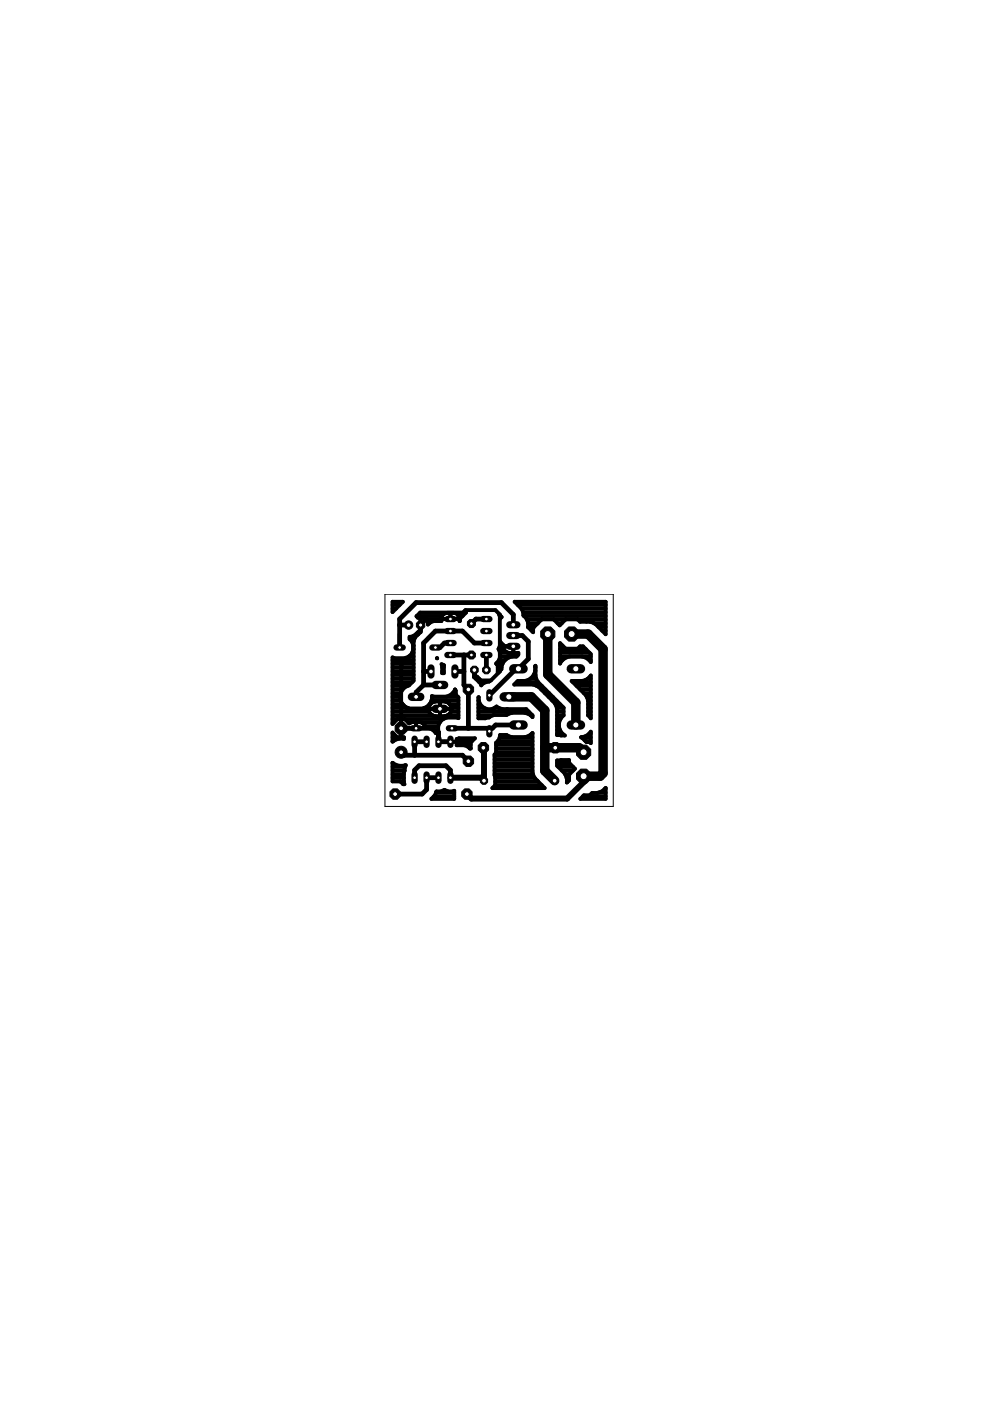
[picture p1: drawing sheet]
<svg xmlns="http://www.w3.org/2000/svg" width="210mm" height="297mm" viewBox="0 0 210 297" stroke-linecap="round" stroke-linejoin="round" font-family="sans-serif">
<g fill="none" stroke="#000" stroke-width="1">
<path d="M84.7 132.5h1.9M95.5 136.3h-1.3l-.9 1h-1M95.5 138.9h4.4M98.4 138.9v6.3l.9 1v8.2M103.1 138.9v3.1M103.1 136.3h-2.5l-2.6-2.5h-5.7l-2.5 2.5v8.9M103.1 131.3h-2.2l-1 .9M108.8 132.5v-2.2l-2.5-2.5h-18.1l-3.5 3.5v6M108.8 134.7h1.9l1.3 1.3v3.7l-2.1 2.1h-.5l-5.6 5.6M85 154.4h6.7l1.3 1.3v1.6h2.5M85 159.5l.7 .6h12.3l1.3 1.3M89.8 145.2l-1.6 1.6v.9"/>
<path d="M89.8 142.4h1.6M89.8 145.2h3.5M90.4 157.3h-2.5v2.8M96.5 142.4h1.9M103.8 154.4v.6M109.9 153.7h-4.8l-.7 .7h-8.6M87.9 164.9v-1.6l1-1h5.7l.9 1v1.6M93 164.9h-2.6v2.5l-.9 1h-5.7"/>
</g>
<g fill="none" stroke="#000" stroke-width=".83">
<path d="M83.2 127.6h2.2l-2.2 2.2zM83.2 140h4.5M83.2 129h.8M83.2 128.2h1.6M84.7 134.4v2.9M86.7 139.2h1M86.8 135.3h1.1M87.3 136.1h.4M87.4 138.4h.3M87.7 137.7l-.4 .9-.6 .6-.9 .4h-2.2l-.4-.2v14.1l1-1h1.6l.9 .9 .5-.3h1.8a1.3 1.3 0 0 1 1.2 1.2 2.51 2.51 0 0 1 2.3 1.1l.6-.1M87.7 136.8l-.4-.8-.5-.5v-.5l1.3-.4 .5-.5h.5l-1.1 1-.3 .8v8.4l-1 1a2.52 2.52 0 0 0-1.9 2.5 2.52 2.52 0 0 0 2 2.4h2.8a2.46 2.46 0 0 0 2-2.6l.3 .1h2.8l.9-.4 .7-.7 .2-.4M87.7 137.6h.1"/>
<path d="M87.7 136.8h.1M88.2 134.5h.4M88.2 127.8l-1.6 1.5M88.4 130.6h5.3M89.2 131v3M89.2 133.5l-1.6 1.6v3.5l-2.6 2.5v15.2M89.2 133.7h.1M89.2 132.9h.1M89.2 132.2h.1M89.2 131.4h.1M90.2 131.4h3.3M90.7 132.2h.3"/>
<path d="M92.6 139.6h.1M92.7 139.6h.1M95.5 129.9v1.4M95.5 130.6h.1M96.8 131.3l1.9-2h6.3l1 1v12.1l-1.9 1.9h-2.2l-1.3-1.3M97.3 130.6h.8M97.5 131.3h-7.1l-1.2 1.2M97.5 131.2l1.3-1.3h-9.7l-.8 .8 .3 .3h1.2l.9 .9v.5l.4-.4 .8-.3h1.7a1.33 1.33 0 0 1 1.1-1.8h1.6a1.33 1.33 0 0 1 1.1 1.8l.1-.3M97.5 131.4h.1M105.7 137.6h1.1M105.8 140h1.3M105.8 130.3l.6 .5-.4 .4z"/>
<path d="M106 130.6h.1M106 137h2.8M106 136.8h.7M106 139.2h3.5M106 138.4h1.7M106 136.1h.1M106.1 136.1l.6 .6a1.42 1.42 0 0 0 1.3 1.8l1.9-.1v.4l-.4 .4M106.1 136.1l-.1 .7-.3 .8a2.46 2.46 0 0 1-.5 3.2l.3 .3v1.6l.8-.8a2.59 2.59 0 0 1 2.3-2.7M107.4 137v.1M108.8 138.4h.1M108.8 137.6h.1M108.9 137.1l-.1 1.4"/>
<path d="M109.1 127.6h19.3v6.9l-2.1-2.1-.6-.4-.7-.2h-2l-.5-.5h-2.6l-1.2 1.3-1.3-1.3h-2.5l-1.9 1.8v.9l-1-1a2.35 2.35 0 0 0-1-2.5v-.6l-.4-.8zM109.8 128.2h18.6M110.6 129h17.8M110.9 129.8h17.5M111.1 130.6h17.3M111.7 131.4h3.1M112 132.9h1.2M112 132.2h2M112.7 133.7h.3M117.5 131.4h2.4M118.2 132.2h.9M118.7 139.2h6.6"/>
<path d="M118.7 140h.6M118.7 138.4h6.3M118.7 137.6h5.5M118.7 136.8h.5M120.8 139.2a2.59 2.59 0 0 0-2.1 1.5v-4.3l1.2 1.1h2.6l.5-.5h.6l1.7 1.7v1.7a2.6 2.6 0 0 0-1.9-1.2M122.5 131.4h5.9M124.9 140h.4M126 132.2h2.4M126.9 132.9h1.5M127.7 133.7h.7M83.2 156.3h2.4v.4a2.68 2.68 0 0 0-2.4 .5v-1.9l1 1M83.2 157.1h.2"/>
<path d="M83.2 155.6h.3M83.2 153.2h.3M83.2 152.4h10.8M83.2 151.7h8.5M83.2 150.9h7.8M83.2 150.1h3.3M83.2 149.3h2.2M83.2 148.5h1.8M83.2 147.8h1.6M83.2 147h1.7M83.2 146.2h2.1M83.2 145.4h3.2"/>
<path d="M83.2 144.6h4.2M83.2 143.9h4.5M83.2 143.1h4.5M83.2 142.3h4.5M83.2 141.5h4.5M83.2 140.7h4.5M85 149l1.3 1.3h9.4M85 155.6h.1M85 154.8h.1M85 154h.1M85 153.2h.1M85.1 154.4h2.2"/>
<path d="M86.6 153.2h.4M88.2 153.1v1.3M88.2 154h.1M88.2 153.2h.1M89.5 153.2h3.7M89.9 150.1h1M90.1 154h2.8M91 150.9a1.55 1.55 0 0 1 1.3-2.2h2a1.55 1.55 0 0 1 1.3 2.2M91 150.9l.6 .7 .7 .2h2.3l.6-.3 .4-.6M91.1 149.3h.1M91.5 148.5h5.7M91.6 147.8h5.5"/>
<path d="M91.8 154.8h1.1M93 155.3v2M93 157.3h.1M93 157.3h3.8M93 157.1h.1M93 156.3v.1M93 155.6h.1M93.1 155.3h.1M93.3 150.3h.1M93.3 148.7v3.1M93.3 151.7h.1M93.3 150.9h.1"/>
<path d="M93.3 150.1h.1M93.3 149.3v.1M93.6 140.8l.5 .2v1.7h-.4zM93.7 142.3h.4M93.7 141.5h.4M94.9 151.7h2.3M95.4 149.3h1.8M95.5 157.3h.1M95.6 150.9h1.6M95.7 150.1h1.5M95.9 147h.7M96.5 146.2l.1 .3v.8l.6 .6v4.4l-2.5-.2a2.26 2.26 0 0 0-1.6 3.2"/>
<path d="M96.5 146.2h.1M96.8 156.7l.5-.2h3.4l-.9 .9v1.3l-1.3-.7h-1.7zM96.8 157.9h3M96.8 157.1h3.3M100.5 143.5h.7l.9 .9h1.7a2.41 2.41 0 0 0-1.8 .9v-.2zM100.6 142v1.5M100.6 142v.1M100.6 143.1h.1M100.6 142.3h.1M100.8 143.9h.7M101.4 147.9l.1-.1a2.31 2.31 0 0 0 1.2 2.3 2.31 2.31 0 0 0 2.6-.3l1.3 .5h5l1.3 1.4v.3l-1-.7-.6-.2h-2.7l-1.2 .5h-2.7l-1 .5-.8 .2h-1.5zM101.4 151.7h3.1"/>
<path d="M101.4 150.9h10.7M101.4 150.1h1.3M101.4 149.3h.4M101.4 148.5h.1M101.6 144.6h1.4M102.5 158.5l.1 .2M104.8 150.1h1M105.2 158.7h7.7M105.2 159.5h7.7M105.2 157.9h7.7M105.2 140.7h1.3M105.5 157.1h7.4"/>
<path d="M105.5 142.3h.4M105.5 141.5h.8M105.9 156.3h7M108.6 156.3l-1.2-.5h-1.4l-.3 1.2-.5 .5v2.2l-.3 .3 .1 6.5M109.5 144.6h4.6M111.3 156.3l.6-.2 1-.7v8.4l.5 1.2 2.1 2.1h-11.1l.6-.6M112.5 143.9l-1.2 .5h-1.5l-.8 .7h4l.6 .2 .6 .4 3.4 3.3 .5 1.3v5.6h1.7a2.47 2.47 0 0 1-1.3-1.8M112.5 143.9a3.2 3.2 0 0 0 1-2.7v2.1l.2 .7 .3 .6 5.5 5.4v1.7M112.5 143.9h1.2M112.5 151.7h.4M112.7 155.6h.2M113.2 143.1h.3"/>
<path d="M113.5 142.3h.1M113.5 141.5h.1M113.8 145.4h1.1M114.8 146.2h.9M115.5 147h.9M116.3 147.8h.9M117.1 148.5h.9M117.8 149.3h1M118.1 150.1h1.4M118.1 155.6h1.2M118.1 154.8h.6M118.1 154h.4"/>
<path d="M118.1 153.2h.5M118.1 152.4h.8M118.1 151.7h1.4M118.1 150.9h1.4M119.5 151.7a2.58 2.58 0 0 0-1 2.4M121.5 144.6h3.8M122.2 145.4h3.1M123 146.2h2.3M123.4 156.3a2.6 2.6 0 0 0 1.9-1.2v2.5l-.3-.3h-.7l-1.1-1h2.1M123.8 147h1.5M124.1 157.1h1.2M124.4 147.8h.9"/>
<path d="M124.7 143.9l.6-.7v9.1l-.6-.6M124.7 143.9l-1.3 .5h-2.2l3 3 .3 .6 .2 .6v3.1M124.7 148.5h.6M124.7 151.7h.6M124.7 150.9h.6M124.7 150.1h.6M124.7 149.3h.6M124.7 143.9h.6M124.9 155.6h.4M83.2 164.9h2.4M83.2 164.1h2.4M83.2 163.4h2.6"/>
<path d="M83.2 162.6h2.7M83.2 161.8h.1M84.9 165.7l.6 .6h.2l-.1-2.5 .4-1.6a2.94 2.94 0 0 1-2.8-.5v4h2.4M92 168.8h4.3M92.5 168h3.8M92.5 167.8h.9l.8-.3 .9 .3h.9l.3-.1v1.7h-4.8l.7-.8zM92.5 167.8h.1M104.9 164.1h8.1M104.9 163.4h8M104.9 162.6h8M104.9 161.8h8M104.9 161h8"/>
<path d="M104.9 160.3h8M105 165.7h9.1M105 166.5h9.9M105 164.9h8.4M118.1 161.2l2.5-.1v.6l1.3 1.3-1.3 1.2v1.3l-.4 .4a2.47 2.47 0 0 0-.5-2l-1.6-1.6zM118.1 161.8h2.6M118.3 162.6h3.2M119.1 163.4h2.4M119.8 164.1h.9M120.1 164.9h.5M120.2 165.7h.2M123 169.4l.8-.8h1.2l.5-.5a2.88 2.88 0 0 0 2.9-1.1v2.4z"/>
<path d="M123.6 168.8h4.8M126.9 168h1.5M128.2 167.3h.2"/>
</g>
<path d="M116.1 134.4v8.6l6 5.9v4.8M121.2 134.4h3.5l3.2 3.2v26.3l-.7 .7h-3.5M107.9 147.7h4.7l2.9 2.9v12.8l2.1 2.1M115.5 158.5h7.3l.9 1" fill="none" stroke="#000" stroke-width="2"/>
<path d="M102.6 158.7v6.8l-.6-.6h-6.5M123.7 164.6v1.2l-3.5 3.5h-20.3l-.9-.9" fill="none" stroke="#000" stroke-width="1.3"/>
<circle cx="103.1" cy="142" r=".87" fill="#000" stroke="#000" stroke-width=".21"/>
<circle cx="103.1" cy="142" r=".51" fill="#fff" stroke="#000" stroke-width=".21"/>
<circle cx="100.6" cy="142" r=".87" fill="#000" stroke="#000" stroke-width=".21"/>
<circle cx="100.6" cy="142" r=".51" fill="#fff" stroke="#000" stroke-width=".21"/>
<circle cx="89.2" cy="132.5" r=".96" fill="#000" stroke="#000" stroke-width=".21"/>
<circle cx="89.2" cy="132.5" r=".44" fill="#fff" stroke="#000" stroke-width=".21"/>
<circle cx="86.6" cy="132.5" r=".89" fill="#000" stroke="#000" stroke-width=".21"/>
<circle cx="86.6" cy="132.5" r=".51" fill="#fff" stroke="#000" stroke-width=".21"/>
<path d="M103.8 154.4v1.3" fill="none" stroke="#000" stroke-width="1.3"/>
<circle cx="103.8" cy="155" r=".4" fill="#fff" stroke="#000" stroke-width=".21"/>
<path d="M103.8 146.8v1.3" fill="none" stroke="#000" stroke-width="1.3"/>
<circle cx="103.8" cy="147.4" r=".4" fill="#fff" stroke="#000" stroke-width=".21"/>
<path d="M96.5 141.6v1.5" fill="none" stroke="#000" stroke-width="1.5"/>
<circle cx="96.5" cy="142.4" r=".51" fill="#fff" stroke="#000" stroke-width=".21"/>
<path d="M91.4 141.6v1.5" fill="none" stroke="#000" stroke-width="1.5"/>
<circle cx="91.4" cy="142.4" r=".51" fill="#fff" stroke="#000" stroke-width=".21"/>
<path d="M94.8 131.3h1.4" fill="none" stroke="#000" stroke-width="1.3"/>
<circle cx="95.5" cy="131.3" r=".4" fill="#fff" stroke="#000" stroke-width=".21"/>
<path d="M94.8 133.8h1.4" fill="none" stroke="#000" stroke-width="1.3"/>
<circle cx="95.5" cy="133.8" r=".4" fill="#fff" stroke="#000" stroke-width=".21"/>
<path d="M102.5 133.8h1.3" fill="none" stroke="#000" stroke-width="1.3"/>
<circle cx="103.1" cy="133.8" r=".4" fill="#fff" stroke="#000" stroke-width=".21"/>
<path d="M102.5 131.3h1.3" fill="none" stroke="#000" stroke-width="1.3"/>
<circle cx="103.1" cy="131.3" r=".4" fill="#fff" stroke="#000" stroke-width=".21"/>
<path d="M94.8 136.3h1.4" fill="none" stroke="#000" stroke-width="1.3"/>
<circle cx="95.5" cy="136.3" r=".4" fill="#fff" stroke="#000" stroke-width=".21"/>
<path d="M94.8 138.9h1.4" fill="none" stroke="#000" stroke-width="1.3"/>
<circle cx="95.5" cy="138.9" r=".4" fill="#fff" stroke="#000" stroke-width=".21"/>
<path d="M102.5 136.3h1.3" fill="none" stroke="#000" stroke-width="1.3"/>
<circle cx="103.1" cy="136.3" r=".4" fill="#fff" stroke="#000" stroke-width=".21"/>
<path d="M102.5 138.9h1.3" fill="none" stroke="#000" stroke-width="1.3"/>
<circle cx="103.1" cy="138.9" r=".4" fill="#fff" stroke="#000" stroke-width=".21"/>
<path d="M84.1 137.3h1.3" fill="none" stroke="#000" stroke-width="1.3"/>
<circle cx="84.7" cy="137.3" r=".4" fill="#fff" stroke="#000" stroke-width=".21"/>
<path d="M91.7 137.3h1.3" fill="none" stroke="#000" stroke-width="1.3"/>
<circle cx="92.3" cy="137.3" r=".4" fill="#fff" stroke="#000" stroke-width=".21"/>
<path d="M106.9 147.7h2" fill="none" stroke="#000" stroke-width="2"/>
<circle cx="107.9" cy="147.7" r=".66" fill="#fff" stroke="#000" stroke-width=".21"/>
<path d="M108.9 153.7h2" fill="none" stroke="#000" stroke-width="2"/>
<circle cx="109.9" cy="153.7" r=".66" fill="#fff" stroke="#000" stroke-width=".21"/>
<path d="M108.9 141.8h2" fill="none" stroke="#000" stroke-width="2"/>
<circle cx="109.9" cy="141.8" r=".66" fill="#fff" stroke="#000" stroke-width=".21"/>
<path d="M121.1 141.8h2" fill="none" stroke="#000" stroke-width="2"/>
<circle cx="122.1" cy="141.8" r=".66" fill="#fff" stroke="#000" stroke-width=".21"/>
<path d="M121.1 153.7h2" fill="none" stroke="#000" stroke-width="2"/>
<circle cx="122.1" cy="153.7" r=".66" fill="#fff" stroke="#000" stroke-width=".21"/>
<circle cx="121.2" cy="134.4" r="1.62" fill="#000" stroke="#000" stroke-width=".21"/>
<circle cx="121.2" cy="134.4" r=".74" fill="#fff" stroke="#000" stroke-width=".21"/>
<circle cx="116.1" cy="134.4" r="1.62" fill="#000" stroke="#000" stroke-width=".21"/>
<circle cx="116.1" cy="134.4" r=".74" fill="#fff" stroke="#000" stroke-width=".21"/>
<circle cx="123.7" cy="159.5" r="1.62" fill="#000" stroke="#000" stroke-width=".21"/>
<circle cx="123.7" cy="159.5" r=".74" fill="#fff" stroke="#000" stroke-width=".21"/>
<circle cx="123.7" cy="164.6" r="1.62" fill="#000" stroke="#000" stroke-width=".21"/>
<circle cx="123.7" cy="164.6" r=".74" fill="#fff" stroke="#000" stroke-width=".21"/>
<path d="M92.4 150.3h1.8" fill="none" stroke="#000" stroke-width="1.8"/>
<circle cx="93.3" cy="150.3" r=".51" fill="#fff" stroke="#000" stroke-width=".21"/>
<path d="M92.4 145.2h1.8" fill="none" stroke="#000" stroke-width="1.8"/>
<circle cx="93.3" cy="145.2" r=".51" fill="#fff" stroke="#000" stroke-width=".21"/>
<path d="M87.3 147.7h1.8" fill="none" stroke="#000" stroke-width="1.8"/>
<circle cx="88.2" cy="147.7" r=".51" fill="#fff" stroke="#000" stroke-width=".21"/>
<path d="M95.5 164.2v1.3" fill="none" stroke="#000" stroke-width="1.3"/>
<circle cx="95.5" cy="164.9" r=".4" fill="#fff" stroke="#000" stroke-width=".21"/>
<path d="M95.5 156.6v1.3" fill="none" stroke="#000" stroke-width="1.3"/>
<circle cx="95.5" cy="157.3" r=".4" fill="#fff" stroke="#000" stroke-width=".21"/>
<path d="M87.9 156.6v1.3" fill="none" stroke="#000" stroke-width="1.3"/>
<circle cx="87.9" cy="157.3" r=".4" fill="#fff" stroke="#000" stroke-width=".21"/>
<path d="M87.9 164.2v1.3" fill="none" stroke="#000" stroke-width="1.3"/>
<circle cx="87.9" cy="164.9" r=".4" fill="#fff" stroke="#000" stroke-width=".21"/>
<path d="M93 164.2v1.3" fill="none" stroke="#000" stroke-width="1.3"/>
<circle cx="93" cy="164.9" r=".4" fill="#fff" stroke="#000" stroke-width=".21"/>
<path d="M93 156.6v1.3" fill="none" stroke="#000" stroke-width="1.3"/>
<circle cx="93" cy="157.3" r=".4" fill="#fff" stroke="#000" stroke-width=".21"/>
<path d="M90.4 156.6v1.3" fill="none" stroke="#000" stroke-width="1.3"/>
<circle cx="90.4" cy="157.3" r=".4" fill="#fff" stroke="#000" stroke-width=".21"/>
<path d="M90.4 164.2v1.3" fill="none" stroke="#000" stroke-width="1.3"/>
<circle cx="90.4" cy="164.9" r=".4" fill="#fff" stroke="#000" stroke-width=".21"/>
<circle cx="85" cy="159.5" r="1.27" fill="#000" stroke="#000" stroke-width=".21"/>
<circle cx="85" cy="159.5" r=".51" fill="#fff" stroke="#000" stroke-width=".21"/>
<circle cx="85" cy="154.4" r="1.38" fill="#000" stroke="#000" stroke-width=".21"/>
<circle cx="85" cy="154.4" r=".51" fill="#fff" stroke="#000" stroke-width=".21"/>
<circle cx="117.6" cy="165.5" r=".83" fill="#000" stroke="#000" stroke-width=".21"/>
<circle cx="117.6" cy="165.5" r=".51" fill="#fff" stroke="#000" stroke-width=".21"/>
<circle cx="102.6" cy="165.5" r=".83" fill="#000" stroke="#000" stroke-width=".21"/>
<circle cx="102.6" cy="165.5" r=".51" fill="#fff" stroke="#000" stroke-width=".21"/>
<circle cx="99.3" cy="161.4" r="1.2" fill="#000" stroke="#000" stroke-width=".21"/>
<circle cx="99.3" cy="161.4" r=".51" fill="#fff" stroke="#000" stroke-width=".21"/>
<circle cx="99.3" cy="146.2" r="1.2" fill="#000" stroke="#000" stroke-width=".21"/>
<circle cx="99.3" cy="146.2" r=".51" fill="#fff" stroke="#000" stroke-width=".21"/>
<circle cx="117.7" cy="158.5" r="1.2" fill="#000" stroke="#000" stroke-width=".21"/>
<circle cx="117.7" cy="158.5" r=".51" fill="#fff" stroke="#000" stroke-width=".21"/>
<circle cx="102.5" cy="158.5" r="1.2" fill="#000" stroke="#000" stroke-width=".21"/>
<circle cx="102.5" cy="158.5" r=".51" fill="#fff" stroke="#000" stroke-width=".21"/>
<path d="M95.2 154.4h1.3" fill="none" stroke="#000" stroke-width="1.3"/>
<circle cx="95.8" cy="154.4" r=".4" fill="#fff" stroke="#000" stroke-width=".21"/>
<path d="M87.5 154.4h1.4" fill="none" stroke="#000" stroke-width="1.3"/>
<circle cx="88.2" cy="154.4" r=".4" fill="#fff" stroke="#000" stroke-width=".21"/>
<circle cx="99" cy="168.4" r="1.2" fill="#000" stroke="#000" stroke-width=".21"/>
<circle cx="99" cy="168.4" r=".51" fill="#fff" stroke="#000" stroke-width=".21"/>
<circle cx="83.8" cy="168.4" r="1.2" fill="#000" stroke="#000" stroke-width=".21"/>
<circle cx="83.8" cy="168.4" r=".51" fill="#fff" stroke="#000" stroke-width=".21"/>
<path d="M108.1 137h1.5" fill="none" stroke="#000" stroke-width="1.5"/>
<circle cx="108.8" cy="137" r=".51" fill="#fff" stroke="#000" stroke-width=".21"/>
<path d="M108.1 134.7h1.5" fill="none" stroke="#000" stroke-width="1.5"/>
<circle cx="108.8" cy="134.7" r=".51" fill="#fff" stroke="#000" stroke-width=".21"/>
<path d="M108.1 132.5h1.5" fill="none" stroke="#000" stroke-width="1.5"/>
<circle cx="108.8" cy="132.5" r=".51" fill="#fff" stroke="#000" stroke-width=".21"/>
<circle cx="99.9" cy="132.2" r=".92" fill="#000" stroke="#000" stroke-width=".21"/>
<circle cx="99.9" cy="132.2" r=".4" fill="#fff" stroke="#000" stroke-width=".21"/>
<circle cx="99.9" cy="138.9" r=".92" fill="#000" stroke="#000" stroke-width=".21"/>
<circle cx="99.9" cy="138.9" r=".4" fill="#fff" stroke="#000" stroke-width=".21"/>
<path d="M81.6 126h48.4v45h-48.4z" fill="none" stroke="#000" stroke-width=".21"/>
</svg>
